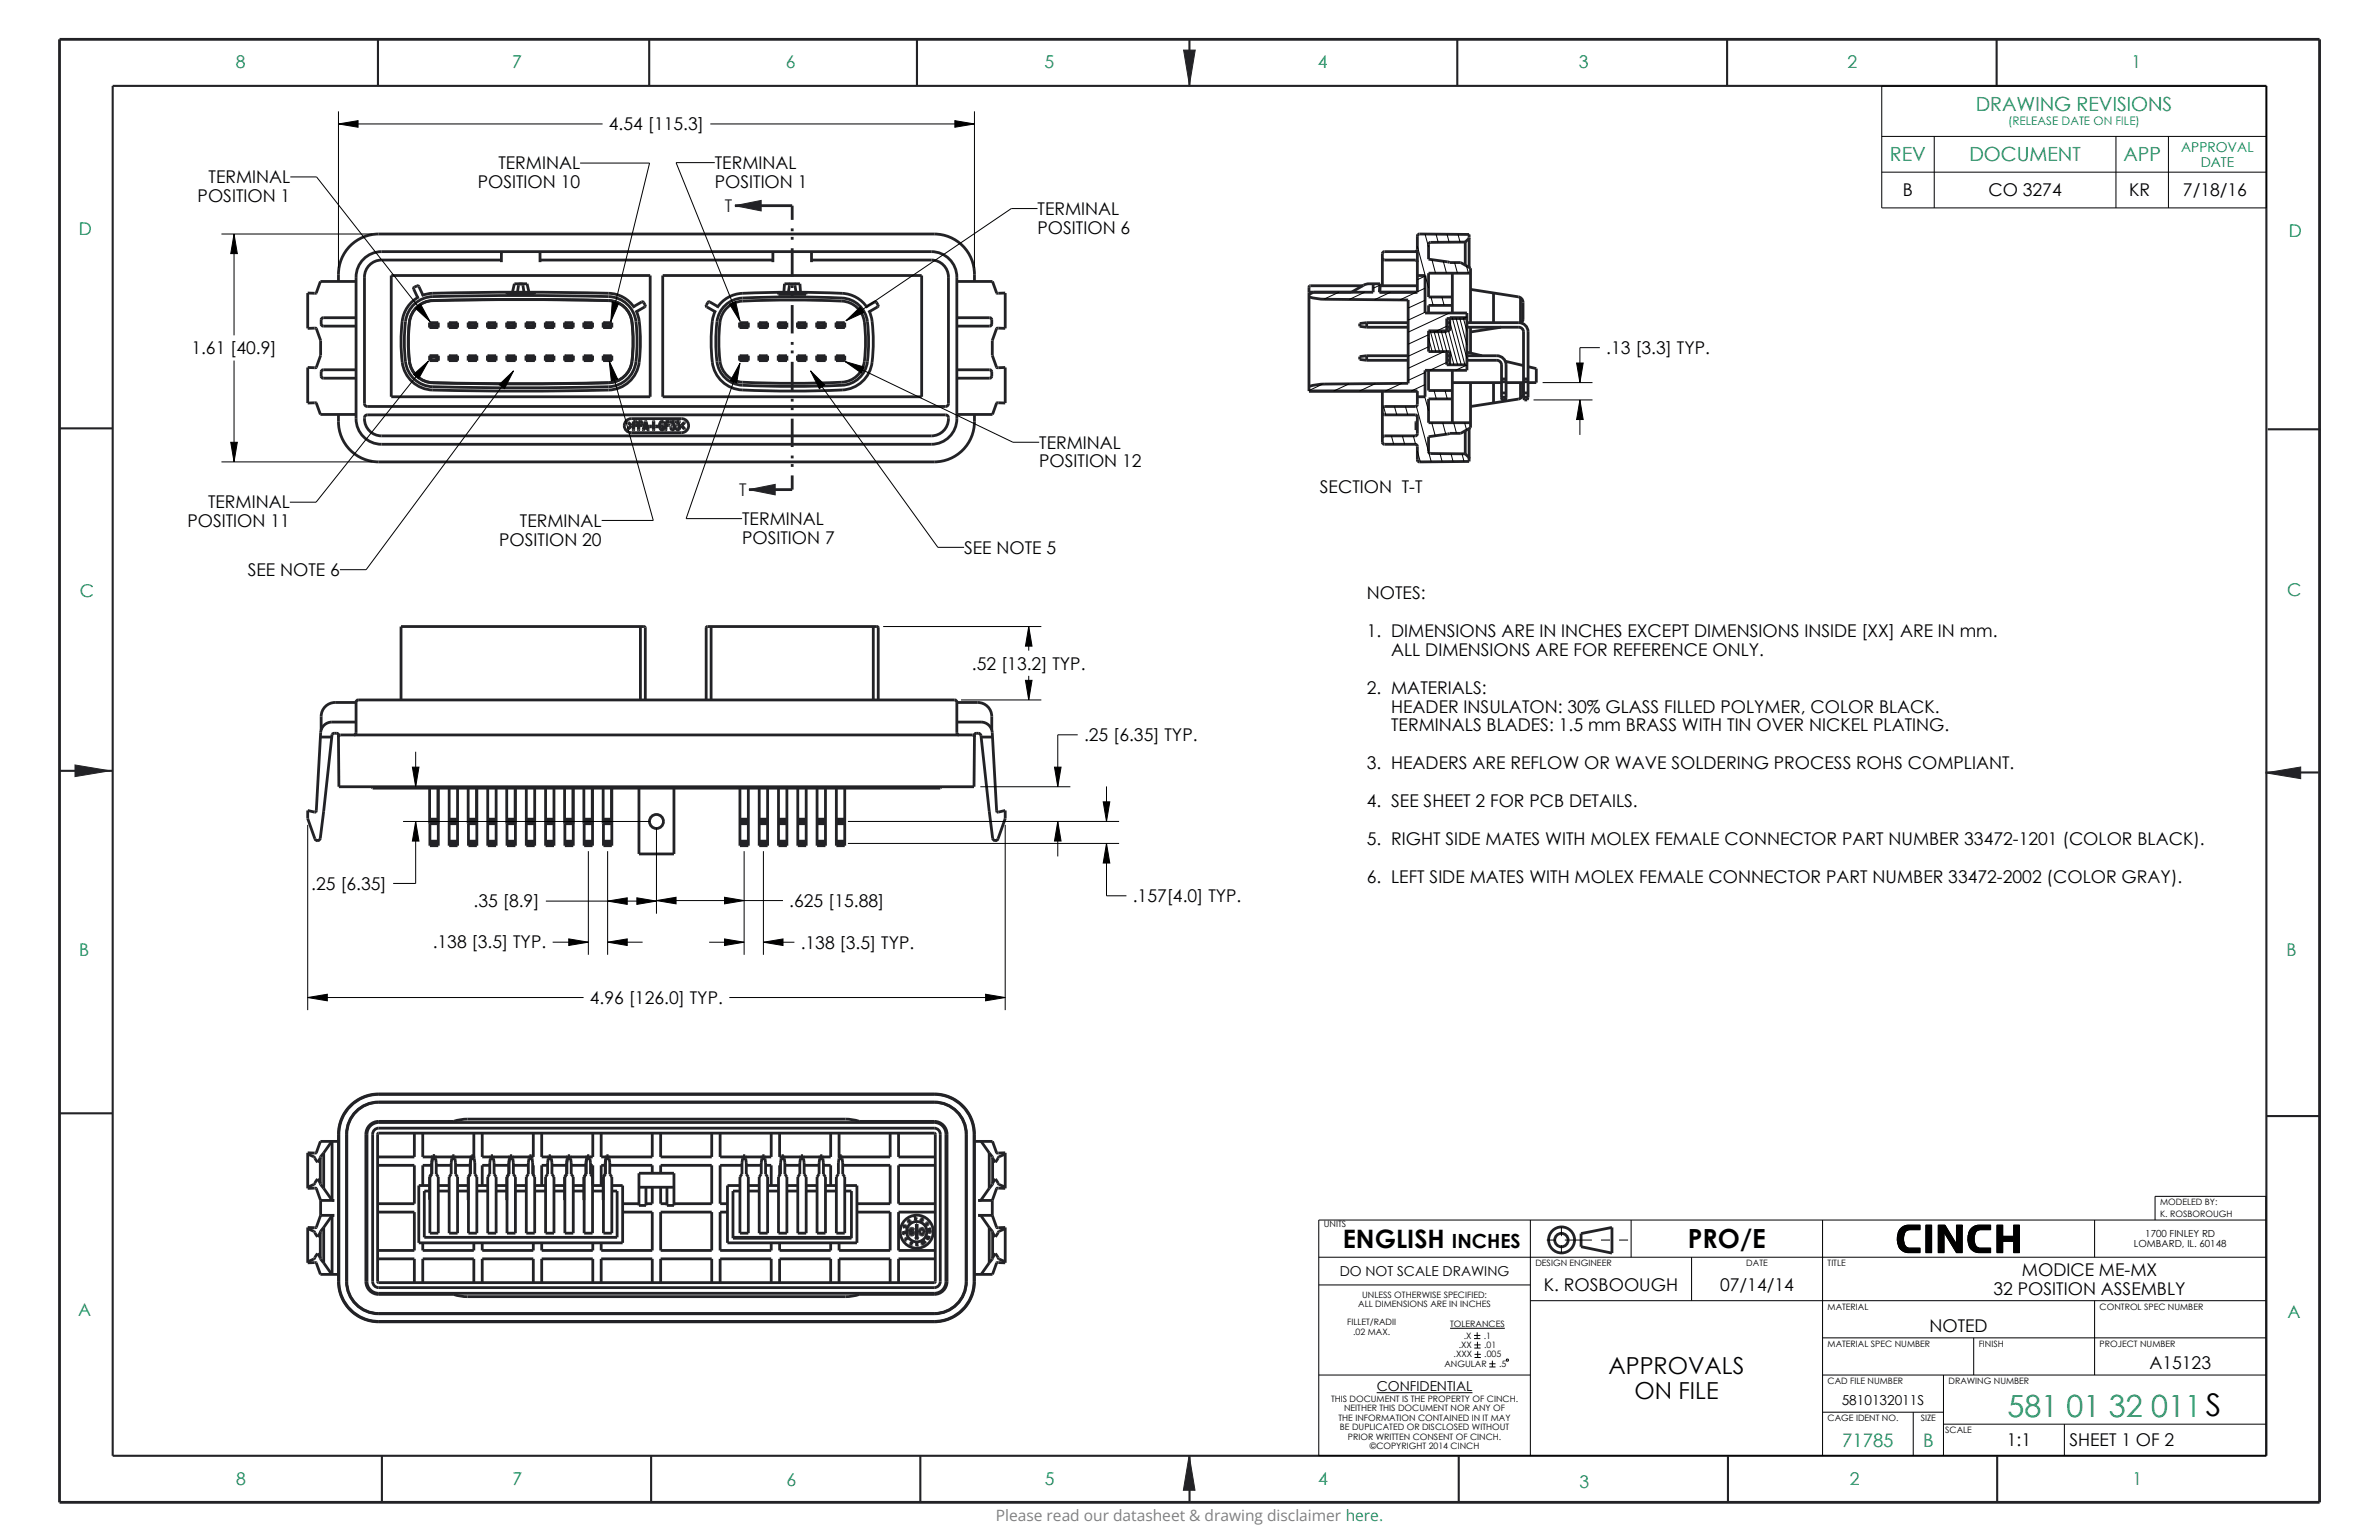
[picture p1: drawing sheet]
<svg xmlns="http://www.w3.org/2000/svg" width="432mm" height="279mm" viewBox="0 0 432 279" stroke-linecap="round" stroke-linejoin="round" font-family="sans-serif">
<defs><g id="words">
<text font-size="5.5" fill="#00995a" x="364.4" y="257">581 01 32 011S</text>
<text font-size="4.8" x="306.3" y="226.4">PRO/E</text>
<text font-size="4.6" x="243.7" y="226.4">ENGLISH</text>
<g font-size="4.3">
<text x="291.9" y="249.3">APPROVALS</text>
<text x="296.6" y="253.9">ON FILE</text>
</g>
<g font-size="3.5" fill="#00995a">
<text x="358.6" y="20.2">DRAWING REVISIONS</text>
<text x="343" y="29.3">REV</text>
<text x="357.5" y="29.3">DOCUMENT</text>
<text x="385.4" y="29.3">APP</text>
</g>
<text font-size="3.5" x="263.5" y="226.4">INCHES</text>
<g font-size="3.4" fill="#00995a">
<text x="334.4" y="262.4">71785</text>
<text x="349" y="262.4">B</text>
</g>
<g font-size="3.2" fill="#00995a">
<text x="42.8" y="12.3">8</text>
<text x="92.9" y="12.3">7</text>
<text x="142.6" y="12.3">6</text>
<text x="189.6" y="12.4">5</text>
<text x="239.2" y="12.4">4</text>
<text x="286.6" y="12.4">3</text>
<text x="335.3" y="12.4">2</text>
<text x="386.9" y="12.3">1</text>
<text x="14.3" y="42.6">D</text>
<text x="415.4" y="43">D</text>
<text x="14.5" y="108.3">C</text>
<text x="415.1" y="108.1">C</text>
<text x="14.4" y="173.4">B</text>
<text x="415" y="173.4">B</text>
<text x="14.2" y="238.8">A</text>
<text x="415.2" y="239.2">A</text>
<text x="42.9" y="269.4">8</text>
<text x="93" y="269.5">7</text>
<text x="142.8" y="269.5">6</text>
<text x="189.6" y="269.5">5</text>
<text x="239.3" y="269.5">4</text>
<text x="286.7" y="269.9">3</text>
<text x="335.8" y="269.4">2</text>
<text x="387.1" y="269.4">1</text>
</g>
<g font-size="3.2">
<text x="110.5" y="23.6">4.54 [115.3]</text>
<text x="37.9" y="33.2">TERMINAL</text>
<text x="86.7" y="34.2">POSITION 10</text>
<text x="90.5" y="30.7">TERMINAL</text>
<text x="129.7" y="30.6">TERMINAL</text>
<text x="129.7" y="34.1">POSITION 1</text>
<text x="345.4" y="35.6">B</text>
<text x="360.9" y="35.6">CO 3274</text>
<text x="386.5" y="35.6">KR</text>
<text x="396.2" y="35.6">7/18/16</text>
<text x="35.9" y="36.7">POSITION 1</text>
<text x="188.3" y="39">TERMINAL</text>
<text x="188.3" y="42.4">POSITION 6</text>
<text x="34.7" y="64.3">1.61 [40.9]</text>
<text x="291.5" y="64.2">.13 [3.3] TYP.</text>
<text x="188.6" y="81.4">TERMINAL</text>
<text x="188.6" y="84.8">POSITION 12</text>
<text x="239.6" y="89.4">SECTION T-T</text>
<text x="34" y="95.7">POSITION 11</text>
<text x="37.8" y="92.3">TERMINAL</text>
<text x="94.4" y="95.6">TERMINAL</text>
<text x="134.7" y="95.2">TERMINAL</text>
<text x="90.6" y="99">POSITION 20</text>
<text x="134.7" y="98.7">POSITION 7</text>
<text x="175" y="100.4">SEE NOTE 5</text>
<text x="45" y="104.5">SEE NOTE 6</text>
<text x="248.1" y="108.7">NOTES:</text>
<text x="248.1" y="115.6">1. DIMENSIONS ARE IN INCHES EXCEPT DIMENSIONS INSIDE [XX] ARE IN mm.</text>
<text x="252.5" y="119">ALL DIMENSIONS ARE FOR REFERENCE ONLY.</text>
<text x="176.4" y="121.5">.52 [13.2] TYP.</text>
<text x="248.1" y="125.9">2. MATERIALS:</text>
<text x="252.5" y="129.3">HEADER INSULATON: 30% GLASS FILLED POLYMER, COLOR BLACK.</text>
<text x="196.8" y="134.5">.25 [6.35] TYP.</text>
<text x="252.5" y="132.7">TERMINALS BLADES: 1.5 mm BRASS WITH TIN OVER NICKEL PLATING.</text>
<text x="248.1" y="139.6">3. HEADERS ARE REFLOW OR WAVE SOLDERING PROCESS ROHS COMPLIANT.</text>
<text x="248.1" y="146.4">4. SEE SHEET 2 FOR PCB DETAILS.</text>
<text x="248.1" y="153.3">5. RIGHT SIDE MATES WITH MOLEX FEMALE CONNECTOR PART NUMBER 33472-1201 (COLOR BLACK).</text>
<text x="56.5" y="161.4">.25 [6.35]</text>
<text x="248.1" y="160.1">6. LEFT SIDE MATES WITH MOLEX FEMALE CONNECTOR PART NUMBER 33472-2002 (COLOR GRAY).</text>
<text x="86" y="164.6">.35 [8.9]</text>
<text x="143.3" y="164.5">.625 [15.88]</text>
<text x="205.6" y="163.7">.157[4.0] TYP.</text>
<text x="78.5" y="172.1">.138 [3.5] TYP.</text>
<text x="145.3" y="172.1">.138 [3.5] TYP.</text>
<text x="107.1" y="182.1">4.96 [126.0] TYP.</text>
<text x="367" y="231.5">MODICE ME-MX</text>
<text x="280.2" y="234.3">K. ROSBOOUGH</text>
<text x="312.2" y="234.3">07/14/14</text>
<text x="361.8" y="234.9">32 POSITION ASSEMBLY</text>
<text x="350.2" y="241.6">NOTED</text>
<text x="390.1" y="248.3">A15123</text>
<text x="364.3" y="262.4">1:1</text>
<text x="375.6" y="262.4">SHEET 1 OF 2</text>
</g>
<g font-size="3.2" fill="#222226">
<text x="131.6" y="38.5">T</text>
<text x="134.1" y="90">T</text>
</g>
<text font-size="2.8" fill="#808080" x="180.7" y="275.9">Please read our datasheet &amp; drawing disclaimer here.</text>
<g font-size="2.5" fill="#00995a">
<text x="395.9" y="27.5">APPROVAL</text>
<text x="399.4" y="30.2">DATE</text>
</g>
<g font-size="2.5">
<text x="243.2" y="231.5">DO NOT SCALE DRAWING</text>
<text x="249.9" y="252.5">CONFIDENTIAL</text>
<text x="334.3" y="254.8">5810132011S</text>
</g>
<text font-size="2.1" fill="#00995a" x="364.5" y="22.7">(RELEASE DATE ON FILE)</text>
<g font-size="1.8">
<text x="387.3" y="226.3">LOMBARD, IL. 60148</text>
<text x="389.4" y="224.4">1700 FINLEY RD</text>
</g>
<g font-size="1.6">
<text x="392.1" y="220.8">K. ROSBOROUGH</text>
<text x="392.1" y="218.7">MODELED BY:</text>
<text x="240.3" y="222.6">UNITS</text>
<text x="278.7" y="229.8">DESIGN ENGINEER</text>
<text x="317" y="229.8">DATE</text>
<text x="331.7" y="229.8">TITLE</text>
<text x="246.5" y="237.1">ALL DIMENSIONS ARE IN INCHES</text>
<text x="247.2" y="235.4">UNLESS OTHERWISE SPECIFIED:</text>
<text x="331.7" y="237.6">MATERIAL</text>
<text x="381.1" y="237.6">CONTROL SPEC NUMBER</text>
<text x="244.5" y="240.4">FILLET/RADII</text>
<text x="245.6" y="242.2">.02 MAX.</text>
<text x="263.2" y="240.8">TOLERANCES</text>
<text x="264.8" y="244.6">.XX</text>
<text x="265.7" y="242.9">.X</text>
<text x="269.3" y="242.9">.1</text>
<text x="269.4" y="244.6">.01</text>
<text x="331.7" y="244.4">MATERIAL SPEC NUMBER</text>
<text x="359.1" y="244.4">FINISH</text>
<text x="381.1" y="244.4">PROJECT NUMBER</text>
<text x="262.2" y="248">ANGULAR</text>
<text x="263.8" y="246.3">.XXX</text>
<text x="269.4" y="246.3">.005</text>
<text x="272.1" y="248">.5</text>
<text x="331.7" y="251.1">CAD FILE NUMBER</text>
<text x="353.7" y="251.1">DRAWING NUMBER</text>
<text x="241.6" y="254.3">THIS DOCUMENT IS THE PROPERTY OF CINCH.</text>
<text x="243" y="257.8">THE INFORMATION CONTAINED IN IT MAY</text>
<text x="244" y="256">NEITHER THIS DOCUMENT NOR ANY OF</text>
<text x="331.7" y="257.9">CAGE IDENT NO.</text>
<text x="348.6" y="257.9">SIZE</text>
<text x="243.2" y="259.5">BE DUPLICATED OR DISCLOSED WITHOUT</text>
<text x="244.6" y="261.2">PRIOR WRITTEN CONSENT OF CINCH.</text>
<text x="248.6" y="262.9">©COPYRIGHT 2014 CINCH</text>
<text x="353.1" y="260">SCALE</text>
</g>
</g></defs>
<path d="M133.4 37.3l4.8-.9v1.9z" fill="#222226"/>
<path d="M133.4 37.3l4.8-.9v1.9z" fill="none" stroke="#222226" stroke-width=".18"/>
<path d="M135.9 88.8l4.8-.9v1.9z" fill="#222226"/>
<path d="M135.9 88.8l4.8-.9v1.9z" fill="none" stroke="#222226" stroke-width=".18"/>
<g fill="none" stroke="#222226" stroke-width=".51">
<path d="M133.4 37.3h10.4v2.6M143.8 41.4v.6M143.8 43v.5M143.8 45v5.2M143.8 51.7v.6M143.8 53.3v.5M143.8 55.3v5.2M143.8 62v.6M143.8 63.6v.5M143.8 65.6v5.2M143.8 72.3v.6M143.8 73.9v.5"/>
<path d="M143.8 76v5.1M143.8 86.3v2.5h-7.9M143.8 82.6v.6M143.8 84.2v.5"/>
</g>
<path d="M13.6 138.8l6.3 1-6.3 1.1z" fill="#222226"/>
<path d="M13.6 138.8l6.3 1-6.3 1.1z" fill="none" stroke="#222226" stroke-width=".18"/>
<path d="M215.8 264l1.1 6.4h-2.1z" fill="#222226"/>
<path d="M215.8 264l1.1 6.4h-2.1z" fill="none" stroke="#222226" stroke-width=".18"/>
<path d="M411.2 140.2l6.4-1v2.1z" fill="#222226"/>
<path d="M411.2 140.2l6.4-1v2.1z" fill="none" stroke="#222226" stroke-width=".18"/>
<path d="M214.8 9.1h2.1l-1 6.3z" fill="#222226"/>
<path d="M214.8 9.1h2.1l-1 6.3z" fill="none" stroke="#222226" stroke-width=".18"/>
<g fill="none" stroke="#222226" stroke-width=".51">
<path d="M10.8 7.1h410.2v265.5h-410.2zM61.4 51.1a7.5 7.5 0 0 1 7.3-8.6h100.9a7.5 7.5 0 0 1 7.3 8.6M64.6 57.6h-5.9l-.2 .1-.2 .3v1l.4 .2h5.9M64.6 51.1h-6.4l-.8 2.1h-1.5v6.4h1.5a7.3 7.3 0 0 1 0 7.1h-1.5v6.4h1.5l.8 2.1h6.4M65.7 47.3a4.6 4.6 0 0 1 3.6-1.6h99.7a4.6 4.6 0 0 1 4.7 4.6v25.7a4.6 4.6 0 0 1-4.7 4.6h-99.7a4.6 4.6 0 0 1-4.7-4.6v-25.7a4.6 4.6 0 0 1 1.1-3zM71 50h47v22h-47zM75 55.4a5.1 5.1 0 0 1 3.6-1.6 550.6 550.6 0 0 1 32.7 .1 5.2 5.2 0 0 1 4.2 5.2 27.9 27.9 0 0 1-.2 7.4 5.1 5.1 0 0 1-4.8 3.7 550.6 550.6 0 0 1-32.8-.1 5.2 5.2 0 0 1-4.2-5.3 27.9 27.9 0 0 1 .3-7.3l.3-.8zM75.7 55.7a4.4 4.4 0 0 1 2.9-1.2 542.6 542.6 0 0 1 32.6 .1 4.6 4.6 0 0 1 3.6 4.6 26.8 26.8 0 0 1-.2 7.2 4.4 4.4 0 0 1-4.2 3.1 542.6 542.6 0 0 1-32.6-.1 4.6 4.6 0 0 1-3.6-4.6 26.8 26.8 0 0 1 .3-7.2l.3-.7zM75.7 55.7a4.4 4.4 0 0 1 2.9-1.1 543.4 543.4 0 0 1 32.6 0 4.5 4.5 0 0 1 3.6 4.6 26.8 26.8 0 0 1-.3 7.1 4.4 4.4 0 0 1-4.1 3.1 543.4 543.4 0 0 1-32.6-.1 4.5 4.5 0 0 1-3.5-4.5 26.8 26.8 0 0 1 .2-7.2l.3-.7zM76 53.9a6.3 6.3 0 0 0-3.1 6 27.1 27.1 0 0 0 .3 6.7 5.7 5.7 0 0 0 5.4 4.2 543 543 0 0 0 32.8-.1 5.8 5.8 0 0 0 4.7-5.8 25.7 25.7 0 0 0-.4-7.8l-.3-.8M76.5 53.6l.8-.2a118.2 118.2 0 0 1 12.5-.4l16.9 .1a20.6 20.6 0 0 1 5.2 .3 5.7 5.7 0 0 1 3.2 2.4M76.8 53.5l-.8-1.5-.3-.1-.5 .2-.1 .3 .7 1.6"/>
<path d="M78 58.5h1.5v.9h-1.5zM78.3 58.7l-.3-.2v.9l.3-.2M78.3 58.7v.5M78.3 59.2h1M78.3 58.7h1M79.3 58.7v.5M79.3 59.2l.2 .2h-1.5M79.5 58.5l-.2 .2M81.5 58.5h1.5v.9h-1.5zM81.8 58.7l-.3-.2v.9l.3-.2M81.8 58.7v.5M81.8 59.2h1"/>
<path d="M81.8 58.7h1M82.8 58.7v.5M82.8 59.2l.2 .2h-1.5M83 58.5l-.2 .2M85 58.5h1.5v.9h-1.5zM85.3 58.7l-.3-.2v.9l.3-.2M85.3 58.7v.5M85.3 59.2h1M85.3 58.7h1M86.3 58.7v.5M86.3 59.2l.2 .2h-1.5M86.5 58.5l-.2 .2"/>
<path d="M88.5 58.5h1.5v.9h-1.5zM88.8 58.7l-.3-.2v.9l.3-.2M88.8 58.7v.5M88.8 59.2h1M88.8 58.7h1M89.8 58.7v.5M89.8 59.2l.2 .2h-1.5M90 58.5l-.2 .2M91 47.2h-21.7a3.1 3.1 0 0 0-3.1 3.1v22.9l.2 .5h.3h104.9h.3l.2-.5v-22.9a3.1 3.1 0 0 0-3.1-3.1h-21.7M91 45.7v1.9M92 58.5h1.5v.9h-1.5zM92 53v.4h5v-.4"/>
<path d="M92.3 58.7l-.3-.2v.9l.3-.2M92.3 58.7v.5M92.3 59.2h1M92.3 58.7h1M93.3 58.7v.5M93.3 59.2l.2 .2h-1.5M93.5 58.5l-.2 .2M93.9 53l.2-1.4 .4-.1 .4 .1 .2 1.4M95.5 58.5h1.5v.9h-1.5zM95.8 58.7l-.3-.2v.9l.3-.2M95.8 58.7v.5M95.8 59.2h1"/>
<path d="M95.8 58.7h1M96 53l-.3-1.5h-2.3l-.4 1.5M96.8 58.7v.5M96.8 59.2l.2 .2h-1.5M97 58.5l-.2 .2M98 45.7v1.9M98 47.2h42.3M99 58.5h1.5v.9h-1.5zM99.3 58.7l-.3-.2v.9l.3-.2M99.3 58.7v.5M99.3 59.2h1M99.3 58.7h1"/>
<path d="M100.3 58.7v.5M100.3 59.2l.2 .2h-1.5M100.5 58.5l-.2 .2M102.5 58.5h1.5v.9h-1.5zM102.8 58.7l-.3-.2v.9l.3-.2M102.8 58.7v.5M102.8 59.2h1M102.8 58.7h1M103.8 58.7v.5M103.8 59.2l.2 .2h-1.5M104 58.5l-.2 .2M106 58.5h1.5v.9h-1.5z"/>
<path d="M106.3 58.7l-.3-.2v.9l.3-.2M106.3 58.7v.5M106.3 59.2h1M106.3 58.7h1M107.3 58.7v.5M107.3 59.2l.2 .2h-1.5M107.5 58.5l-.2 .2M109.5 58.5h1.5v.9h-1.5zM109.8 58.7l-.3-.2v.9l.3-.2M109.8 58.7v.5M109.8 59.2h1M109.8 58.7h1"/>
<path d="M110.8 58.7v.5M110.8 59.2l.2 .2h-1.5M111 58.5l-.2 .2M115 55.6l1.5-.8 .3 .1 .3 .5v.2l-1.6 .9M120.3 50h47v22h-47zM129.9 56.3a9.3 9.3 0 0 0-.8 4.4v3.4a6.2 6.2 0 0 0 3.8 6.3 13.9 13.9 0 0 0 4.6 .5l5.6 .1 7-.1a11.3 11.3 0 0 0 5.3-.9 6.3 6.3 0 0 0 3-5.9 21.2 21.2 0 0 0-.5-7.4l-.2-.4M130.2 55.8a6.1 6.1 0 0 1 5.9-2.6l8.4-.2 7 .2a6.2 6.2 0 0 1 5.9 2.6M130.3 55.6l-1.5-.8-.3 .1-.3 .4 .1 .4 1.5 .8M131.4 55.6a5.6 5.6 0 0 1 4.7-1.6l7-.1 6.9 .1a10.4 10.4 0 0 1 5 .7 5 5 0 0 1 2.5 4.5 27.8 27.8 0 0 1-.2 7.2 4.9 4.9 0 0 1-4.5 3.5l-6.9 .2-8.4-.1a10.4 10.4 0 0 1-4.9-.7 5 5 0 0 1-2.6-4.5 27.8 27.8 0 0 1 .3-7.2l.3-.7zM132 55.8a5.1 5.1 0 0 1 4.2-1.2l6.9-.2 6.9 .1a11.7 11.7 0 0 1 4.3 .5 4.5 4.5 0 0 1 2.7 4.2 26.8 26.8 0 0 1-.3 7.1 4.3 4.3 0 0 1-3.9 3l-6.9 .2h-8.4a11.7 11.7 0 0 1-4.2-.5 4.5 4.5 0 0 1-2.7-4.2 26.8 26.8 0 0 1 .2-7.1l.3-.7zM134.3 58.5h1.5v.9h-1.5zM134.6 58.7l-.3-.2v.9l.3-.2"/>
<path d="M134.6 59.2h1M134.6 58.7h1M134.6 58.7v.5M135.6 59.2l.2 .2h-1.5M135.6 58.7v.5M135.8 58.5l-.2 .2M137.8 58.5h1.5v.9h-1.5zM138.1 58.7l-.3-.2v.9l.3-.2M138.1 59.2h1M138.1 58.7h1M138.1 58.7v.5M139.1 59.2l.2 .2h-1.5"/>
<path d="M139.1 58.7v.5M139.3 58.5l-.2 .2M140.3 45.7v1.9M141.3 58.5h1.5v.9h-1.5zM141.3 53v.4h5v-.4M141.6 58.7l-.3-.2v.9l.3-.2M141.6 59.2h1M141.6 58.7h1M141.6 58.7v.5M142.3 53l.1-1.5h2.8l.1 1.5M142.6 59.2l.2 .2h-1.5M142.6 58.7v.5"/>
<path d="M142.8 58.5l-.2 .2M143.4 51.5l-.3 1.5M144.2 51.5l.3 1.5M144.8 58.5h1.5v.9h-1.5zM145.1 58.7l-.3-.2v.9l.3-.2M145.1 59.2h1M145.1 58.7h1M145.1 58.7v.5M146.1 59.2l.2 .2h-1.5M146.1 58.7v.5M146.3 58.5l-.2 .2M147.3 45.7v1.9"/>
<path d="M148.3 58.5h1.5v.9h-1.5zM148.6 58.7l-.3-.2v.9l.3-.2M148.6 59.2h1M148.6 58.7h1M148.6 58.7v.5M149.6 59.2l.2 .2h-1.5M149.6 58.7v.5M149.8 58.5l-.2 .2M151.8 58.5h1.5v.9h-1.5zM152.1 58.7l-.3-.2v.9l.3-.2M152.1 59.2h1M152.1 58.7h1"/>
<path d="M152.1 58.7v.5M153.1 59.2l.2 .2h-1.5M153.1 58.7v.5M153.3 58.5l-.2 .2M157.3 55.6l1.5-.8 .3 .1 .3 .4-.1 .4-1.5 .8M173.7 57.6h5.9l.4 .2v.2v1l-.4 .2h-5.9M173.7 51.1h6.4l.8 2.1h1.5v6.4h-1.5a7.3 7.3 0 0 0 0 7.1h1.5v6.4h-1.5l-.8 2.1h-6.4M237.6 53.9l1.4 .3 1.5 .1 15.1 .1v15.1l-15.1 .2-1.5 .1-1.4 .3M237.6 53h.8M238.4 53l-.8 .4M247.3 51.8h-9.5l-.2 .2v19h19.7v2.4l-.2 .3h-5.8l-.2 .1-.2 .3M248.1 59.4h7.5"/>
<path d="M248.1 58.5h7.5M248.1 58.5l-1.3 .2v.5l1.3 .2M248.1 58.5v.9M249.2 51.5v1.5h-11.6M250.5 51.8h6.8M250.5 51.5v1.5M250.5 51.5l-2.5 .1-2.7 1.4M250.5 51.5l-.1 1.5h6.9v-7.3h-6.2l-.2 .3v5.8M250.9 46.8l.2 .3 .2 .1h5.6h.2l.2 .4M257.3 50h1.4v6.8h7.6v10.4h-7.6v4.8h-1.4M262.6 59.4h.5M262.6 58.5h.5"/>
<path d="M263.6 55.4h-4.3v1.4M263.6 49.6v7.2M266 43.9l-6.5 .1-.2 .4v2.6a27.1 27.1 0 0 0 5.8 .6l1.8 1.1v9.8M266 43.9l.6-.7 .1-.7h-9.2l-.2 .3v2.5l-.2 .3-.2 .1M266 43.9v4.2M266.3 58.5h9.4a1.67 1.67 0 0 1 1.7 1.7v11.9M266.3 59.4h9.4a.85 .85 0 0 1 .8 .8v11.9M266.3 57.6h-3.2v2.4h-3.8v3.8h3.8v2.4M266.3 57.8h-3.7v2.4h-3.3M266.7 43.2v5.3M266.9 52.5l8.7 1.4a1.02 1.02 0 0 1 .8 1v3l-.3 .7M266.9 49.6h-7.6v4.3h4.3"/>
<path d="M266.9 59.4v4.7M271.1 53.2v5.3M271.1 59.4v.2M272.4 59.4l-5.5 .8M276 54v4.6M61.4 75.2a7.5 7.5 0 0 0 7.3 8.6h100.9a7.5 7.5 0 0 0 7.3-8.6M64.6 67.1h-5.9h-.2l-.2 .4v.9l.4 .2h5.9M66.2 75.5l.5-.2h104.9a.56 .56 0 0 1 .5 .7 3.1 3.1 0 0 1-3.1 3.1h-99.7a3 3 0 0 1-3.1-3.6zM78 64.5h1.5v.9h-1.5zM78.2 64.8v.5M78.2 65.3l-.2 .1M78.2 65.3h1"/>
<path d="M78.2 64.8h1M79.2 64.8l.3-.2v.8l-.3-.1M79.2 64.8v.5M79.5 64.6h-1.5l.2 .2M81.5 64.5h1.5v.9h-1.5zM81.8 64.7l-.3-.2v.9l.3-.2M81.8 64.7v.5M81.8 65.2h1M81.8 64.7h1M82.8 64.7v.5M82.8 65.2l.2 .2h-1.5M83 64.5l-.2 .2"/>
<path d="M85 64.5h1.5v.9h-1.5zM85 64.5l.2 .2M85.2 64.7v.5M85.2 65.2l-.2 .2h1.5M85.2 65.2h1M85.2 64.7h1M86.2 64.7l.3-.2v.9l-.3-.2M86.2 64.7v.5M88.5 64.5h1.5v.9h-1.5zM88.8 64.7l-.3-.2v.9l.3-.2M88.8 64.7v.5M88.8 65.2h1"/>
<path d="M88.8 64.7h1M89.8 64.7v.5M89.8 65.2l.2 .2h-1.5M90 64.5l-.2 .2M92 64.5h1.5v.9h-1.5zM92 64.5l.2 .2M92.2 64.7v.5M92.2 65.2l-.2 .2h1.5M92.2 65.2h1M92.2 64.7h1M93.2 64.7l.3-.2v.9l-.3-.2M93.2 64.7v.5"/>
<path d="M95.5 64.5h1.5v.9h-1.5zM95.8 64.7l-.3-.2v.9l.3-.2M95.8 64.7v.5M95.8 65.2h1M95.8 64.7h1M96.8 64.7v.5M96.8 65.2l.2 .2h-1.5M97 64.5l-.2 .2M99 64.5h1.5v.9h-1.5zM99.3 64.7l-.3-.2v.9l.3-.2M99.3 64.7v.5M99.3 65.2h1"/>
<path d="M99.3 64.7h1M100.3 64.7v.5M100.3 65.2l.2 .2h-1.5M100.5 64.5l-.2 .2M102.5 64.5h1.5v.9h-1.5zM102.5 64.5l.2 .2M102.7 64.7v.5M102.7 65.2l-.2 .2h1.5M102.7 65.2h1M102.7 64.7h1M103.7 64.7l.3-.2v.9l-.3-.2M103.7 64.7v.5"/>
<path d="M106 64.5h1.5v.9h-1.5zM106 64.5l.2 .2M106.2 64.7v.5M106.2 65.2l-.2 .2h1.5M106.2 65.2h1M106.2 64.7h1M107.2 64.7l.3-.2v.9l-.3-.2M107.2 64.7v.5M109.5 64.5h1.5v.9h-1.5zM109.5 64.5l.2 .2M109.7 64.7v.5M109.7 65.2l-.2 .2h1.5"/>
<path d="M109.7 65.2h1M109.7 64.7h1M110.7 64.7l.3-.2v.9l-.3-.2M110.7 64.7v.5M113.6 76.5l.6-.5h.4h9.1a1.27 1.27 0 0 1 1.3 1.2 1.27 1.27 0 0 1-1.3 1.3h-9.1a1.27 1.27 0 0 1-1.2-.7 1.27 1.27 0 0 1 .2-1.3zM114 77.8h.1M114 76.6l.6 .6-.6 .7v-.1l.5-.6zM114.9 76.5h.6l.2 .3-.2 .4h-.5v.8zM115 76.6h.5v.5h-.5zM115.9 76.5h.5l.2 .3-.1 .4h-.5l-.1 .8zM116 76.6h.4v.5h-.4zM117.2 76.5h.1l.3 1.5-.1-.3h-.6l-.2 .3z"/>
<path d="M117.2 76.7l.3 .9h-.6zM117.8 77.3l.5 .1h-.4zM118.6 76.5v1.5zM119 77.3l.5 .1h-.5zM119.9 76.6l.3-.1 .3 .2-.4-.1-.2 .2-.1 .5 .1 .4 .3 .2 .1-.1 .1-.4h-.2v-.2h.3v.2a.41 .41 0 0 1-.4 .6 .41 .41 0 0 1-.4-.5v-.6zM120.4 76.8h.1M120.8 76.5h.7l-.6 .1v.5l.5 .1h-.5l-.1 .8zM121.7 77.6h.1M121.8 76.5h.6l-.3 .4a.51 .51 0 0 1 .4 .6 .51 .51 0 0 1-.6 .4l-.1-.3 .3 .3 .3-.5-.1-.3-.4-.1 .3-.4h-.4zM122.7 77.6h.1M122.8 76.5h.5l-.2 .4a.51 .51 0 0 1 .4 .6 .51 .51 0 0 1-.7 .4l-.1-.3 .4 .3 .2-.5-.1-.3-.3-.1 .2-.4h-.3zM124.2 76.6l.1 .1-.5 .5 .5 .6-.1 .1-.6-.7z"/>
<path d="M124.2 77.9h.1M134.3 64.5h1.5v.9h-1.5zM134.6 64.7l-.3-.2v.9l.3-.2M134.6 65.2h1M134.6 64.7h1M134.6 64.7v.5M135.6 65.2l.2 .2h-1.5M135.6 64.7v.5M135.8 64.5l-.2 .2M137.8 64.5h1.5v.9h-1.5zM138.1 64.7l-.3-.2v.9l.3-.2M138.1 65.2h1"/>
<path d="M138.1 64.7h1M138.1 64.7v.5M139.1 65.2l.2 .2h-1.5M139.1 64.7v.5M139.3 64.5l-.2 .2M141.3 64.5h1.5v.9h-1.5zM141.6 64.7l-.3-.2v.9l.3-.2M141.6 65.2h1M141.6 64.7h1M141.6 64.7v.5M142.6 65.2l.2 .2h-1.5M142.6 64.7v.5"/>
<path d="M142.8 64.5l-.2 .2M144.8 64.5h1.5v.9h-1.5zM145.1 64.7l-.3-.2v.9l.3-.2M145.1 65.2h1M145.1 64.7h1M145.1 64.7v.5M146.1 65.2l.2 .2h-1.5M146.1 64.7v.5M146.3 64.5l-.2 .2M148.3 64.5h1.5v.9h-1.5zM148.6 64.7l-.3-.2v.9l.3-.2M148.6 65.2h1"/>
<path d="M148.6 64.7h1M148.6 64.7v.5M149.6 65.2l.2 .2h-1.5M149.6 64.7v.5M149.8 64.5l-.2 .2M151.8 64.5h1.5v.9h-1.5zM152.1 64.7l-.3-.2v.9l.3-.2M152.1 65.2h1M152.1 64.7h1M152.1 64.7v.5M153.1 65.2l.2 .2h-1.5M153.1 64.7v.5"/>
<path d="M153.3 64.5l-.2 .2M173.7 67.1h5.9l.4 .2v.2v.9l-.4 .2h-5.9M248.1 65.4h7.5M248.1 64.5h7.5M248.1 64.5l-1.3 .2v.5l1.3 .2M248.1 64.5v.9M250.9 71l.1 9.4 .3 .2 5.8 .1 .2 .3v2.4l.2 .4 9.2-.1v-6M250.9 74.9l.2 .3 .2 .1h5.6h.2l.2 .4v3l-.2 .3-5.8 .1h-.2l-.2 .4M257 77.2h.3M257 76.6h.3M257 77.9h.3M257.3 76.5h-.3v1.5h.3"/>
<path d="M259.3 67.2v3.7h4.3M262.6 65.4h.5M262.6 64.5h.5M262.6 63.8v2.4h3.7M263.6 72.4h-4.3v4.3h7.6M263.6 69.4h8.9M263.6 67.2v9.5M266 78.2v4.1M266.3 64.5h5.4a1.67 1.67 0 0 1 1.7 1.7v5.9M266.3 65.4h5.4a.85 .85 0 0 1 .8 .8v5.9M266.3 63.9l2.7 .6M266.9 69.4v8.2l-1.8 1a27.1 27.1 0 0 0-5.8 .6v2.7l.2 .3 6.5 .1"/>
<path d="M271.1 69.4v3.7M272.5 72.1h.9l-.2 .5h-.5zM272.5 71.3h.9M272.5 69.3h.9M272.5 68.8h.9M272.5 72.1l.2 .5h.5l.2-.5M272.5 72.1h.1M273.2 65.5l3.3 .8M273.3 72.1h.1M273.4 69.4h3.1M276 69.4v2.8M276.4 69.4v2a1.02 1.02 0 0 1-.8 1l-8.7 1.4"/>
<path d="M276.5 72.1l.2 .5h.5l.2-.5M276.5 72.1h.9M276.5 71.3h.9M276.5 69.3h.9M276.5 68.7h.9M277.4 66.5l1.4 .4v2.5h-1.4M266 82.3l.7 .9M116.2 113.7v13.3M129.1 113.7v13.3M158.5 113.7v13.3M58.2 133.7h2M61.4 133.7l.1-.2 .3-.2h114.7l.3 .2 .1 .2"/>
<path d="M64.2 133.3h.2l.2-.3v-5.6l.1-.2 .3-.2h108.3h.2l.2 .4v5.6l.2 .3h.2M64.6 131h-4.4a2.03 2.03 0 0 0-2 1.9l-.8 14.2-.1 .2h-.2l-1.2-.3v1.5l1.3 3.7a.51 .51 0 0 0 .5 .3 .51 .51 0 0 0 .4-.4l2.2-18.9 .2-.1h.8l.1 .2 .1 9.4h115.3l.1-9.5a.72 .72 0 0 1 1.2 .3l2.1 18.6a.51 .51 0 0 0 .4 .4 .51 .51 0 0 0 .6-.3l1.2-3.7v-1.5l-1.2 .3-.3-.2-.8-14.2a2.03 2.03 0 0 0-2-1.9h-4.4M64.6 127.4h-3.8a2.54 2.54 0 0 0-2.5 2.6v2.4M72.8 127v-13.3h44.1l.2 .2v13.1M128.2 127v-13.1l.2-.2h30.9l.1 13.3M173.7 127.4h3.8a2.54 2.54 0 0 1 2.5 2.6v2.4M178.1 133.7h2M67.5 142.7l.1 .3h103.1l.1-.3M78 143v6.4h1.5v-6.4M78 148.6h1.5M78 152.6h1.5M78.3 148.6v.8"/>
<path d="M78.4 152.6v.8M78.5 148.8l-.1-.2v.8l.1-.1M78.5 148.8v.5M78.5 149.3h.4M78.5 148.8h.4M78.6 152.8l-.1-.2v.8l.1-.1M78.6 152.8v.5M78.6 153.3h.4M78.6 152.8h.4M78.9 148.8v.5M78.9 148.8l.1-.2v.8l-.1-.1M79 152.8l.1-.2v.8l-.1-.1"/>
<path d="M79 152.8v.5M79.1 148.6v.8M79.2 152.6v.8M79.5 143v10.4h-1.5v-4M81.5 143v10.4h1.5v-10.4M81.5 152.6h1.5M81.5 149.4h1.5M81.5 148.6h1.5M81.9 148.6v.8M81.9 152.6v.8M82.1 152.8l-.1-.2v.8l.1-.1M82.1 148.8l-.1-.2v.8l.1-.1"/>
<path d="M82.1 148.8v.5M82.1 152.8v.5M82.1 153.3h.4M82.1 152.8h.4M82.1 149.3h.4M82.1 148.8h.4M82.5 152.8l.1-.2v.8l-.1-.1M82.5 148.8v.5M82.5 152.8v.5M82.5 148.8l.1-.2v.8l-.1-.1M82.7 148.6v.8M82.7 152.6v.8"/>
<path d="M85 143v6.4h1.5v-6.4M85 148.6h1.5M85 152.6h1.5M85.3 148.6v.8M85.4 152.6v.8M85.5 148.8l-.1-.2v.8l.1-.1M85.5 148.8v.5M85.5 149.3h.4M85.5 148.8h.4M85.6 152.8l-.1-.2v.8l.1-.1M85.6 152.8v.5M85.6 153.3h.4"/>
<path d="M85.6 152.8h.4M85.9 148.8l.1-.2v.8l-.1-.1M85.9 148.8v.5M86 152.8v.5M86 152.8l.1-.2v.8l-.1-.1M86.1 148.6v.8M86.2 152.6v.8M86.5 143v10.4h-1.5v-4M88.5 143v10.4h1.5v-10.4M88.5 152.6h1.5M88.5 149.4h1.5M88.5 148.6h1.5"/>
<path d="M88.9 148.6v.8M88.9 152.6v.8M89.1 152.8l-.1-.2v.8l.1-.1M89.1 148.8l-.1-.2v.8l.1-.1M89.1 148.8v.5M89.1 152.8v.5M89.1 153.3h.4M89.1 152.8h.4M89.1 149.3h.4M89.1 148.8h.4M89.5 152.8l.1-.2v.8l-.1-.1M89.5 148.8l.1-.2v.8l-.1-.1"/>
<path d="M89.5 148.8v.5M89.5 152.8v.5M89.7 148.6v.8M89.7 152.6v.8M92 143v6.4h1.5v-6.4M92 148.6h1.5M92 152.6h1.5M92.3 148.6v.8M92.4 152.6v.8M92.5 148.8l-.1-.2v.8l.1-.1M92.5 148.8v.5M92.5 149.3h.4"/>
<path d="M92.5 148.8h.4M92.6 152.8l-.1-.2v.8l.1-.1M92.6 152.8v.5M92.6 153.3h.4M92.6 152.8h.4M92.9 148.8v.5M92.9 148.8l.1-.2v.8l-.1-.1M93 152.8l.1-.2v.8l-.1-.1M93 152.8v.5M93.1 148.6v.8M93.2 152.6v.8M93.5 143v10.4h-1.5v-4"/>
<path d="M95.5 143v10.4h1.5v-10.4M95.5 152.6h1.5M95.5 149.4h1.5M95.5 148.6h1.5M95.9 148.6v.8M95.9 152.6v.8M96.1 152.8l-.1-.2v.8l.1-.1M96.1 148.8l-.1-.2v.8l.1-.1M96.1 148.8v.5M96.1 152.8v.5M96.1 153.3h.4M96.1 152.8h.4"/>
<path d="M96.1 149.3h.4M96.1 148.8h.4M96.5 152.8l.1-.2v.8l-.1-.1M96.5 148.8l.1-.2v.8l-.1-.1M96.5 148.8v.5M96.5 152.8v.5M96.7 148.6v.8M96.7 152.6v.8M99 143v10.4h1.5v-10.4M99 152.6h1.5M99 149.4h1.5M99 148.6h1.5"/>
<path d="M99.4 148.6v.8M99.4 152.6v.8M99.6 152.8l-.1-.2v.8l.1-.1M99.6 148.8l-.1-.2v.8l.1-.1M99.6 148.8v.5M99.6 152.8v.5M99.6 153.3h.4M99.6 152.8h.4M99.6 149.3h.4M99.6 148.8h.4M100 152.8l.1-.2v.8l-.1-.1M100 148.8l.1-.2v.8l-.1-.1"/>
<path d="M100 148.8v.5M100 152.8v.5M100.2 148.6v.8M100.2 152.6v.8M102.5 143v6.4h1.5v-6.4M102.5 148.6h1.5M102.5 152.6h1.5M102.8 148.6v.8M102.9 152.6v.8M103 148.8l-.1-.2v.8l.1-.1M103 148.8v.5M103 149.3h.4"/>
<path d="M103 148.8h.4M103.1 152.8l-.1-.2v.8l.1-.1M103.1 153.3h.4M103.1 152.8h.4M103.1 152.8v.5M103.4 148.8l.1-.2v.8l-.1-.1M103.4 148.8v.5M103.5 152.8l.1-.2v.8l-.1-.1M103.5 152.8v.5M103.6 148.6v.8M103.7 152.6v.8M104 143v10.4h-1.5v-4"/>
<path d="M106 143v6.4h1.5v-6.4M106 148.6h1.5M106 152.6h1.5M106.3 148.6v.8M106.4 152.6v.8M106.5 148.8l-.1-.2v.8l.1-.1M106.5 149.3h.4M106.5 148.8h.4M106.5 148.8v.5M106.6 153.3h.4M106.6 152.8h.4M106.6 152.8l-.1-.2v.8l.1-.1"/>
<path d="M106.6 152.8v.5M106.9 148.8l.1-.2v.8l-.1-.1M106.9 148.8v.5M107 152.8l.1-.2v.8l-.1-.1M107 152.8v.5M107.1 148.6v.8M107.2 152.6v.8M107.5 143v10.4h-1.5v-4M109.5 143v6.4h1.5v-6.4M109.5 148.6h1.5M109.5 152.6h1.5M109.8 148.6v.8"/>
<path d="M109.9 152.6v.8M110 149.3h.4M110 148.8h.4M110 148.8l-.1-.2v.8l.1-.1M110 148.8v.5M110.1 153.3h.4M110.1 152.8h.4M110.1 152.8l-.1-.2v.8l.1-.1M110.1 152.8v.5M110.4 148.8l.1-.2v.8l-.1-.1M110.4 148.8v.5M110.5 152.8l.1-.2v.8l-.1-.1"/>
<path d="M110.5 152.8v.5M110.6 148.6v.8M110.7 152.6v.8M111 143v10.4h-1.5v-4M116 143v11.9h6.3v-11.9M134.3 143v10.4h1.5v-10.4M134.3 152.6h1.5M134.3 149.4h1.5M134.3 148.6h1.5M134.7 148.6v.8M134.7 152.6v.8M134.9 153.3h.4"/>
<path d="M134.9 152.8h.4M134.9 149.3h.4M134.9 148.8h.4M134.9 152.8l-.1-.2v.8l.1-.1M134.9 148.8l-.1-.2v.8l.1-.1M134.9 148.8v.5M134.9 152.8v.5M135.3 152.8l.1-.2v.8l-.1-.1M135.3 148.8l.1-.2v.8l-.1-.1M135.3 148.8v.5M135.3 152.8v.5M135.5 148.6v.8"/>
<path d="M135.5 152.6v.8M137.8 143v10.4h1.5v-10.4M137.8 152.6h1.5M137.8 149.4h1.5M137.8 148.6h1.5M138.2 148.6v.8M138.2 152.6v.8M138.4 153.3h.4M138.4 152.8h.4M138.4 149.3h.4M138.4 148.8h.4M138.4 152.8l-.1-.2v.8l.1-.1"/>
<path d="M138.4 148.8l-.1-.2v.8l.1-.1M138.4 148.8v.5M138.4 152.8v.5M138.8 152.8l.1-.2v.8l-.1-.1M138.8 148.8l.1-.2v.8l-.1-.1M138.8 148.8v.5M138.8 152.8v.5M139 148.6v.8M139 152.6v.8M141.3 143v10.4h1.5v-10.4M141.3 152.6h1.5M141.3 149.4h1.5"/>
<path d="M141.3 148.6h1.5M141.7 148.6v.8M141.7 152.6v.8M141.9 153.3h.4M141.9 152.8h.4M141.9 149.3h.4M141.9 148.8h.4M141.9 152.8l-.1-.2v.8l.1-.1M141.9 148.8l-.1-.2v.8l.1-.1M141.9 148.8v.5M141.9 152.8v.5M142.3 152.8l.1-.2v.8l-.1-.1"/>
<path d="M142.3 148.8l.1-.2v.8l-.1-.1M142.3 148.8v.5M142.3 152.8v.5M142.5 148.6v.8M142.5 152.6v.8M144.8 143v10.4h1.5v-10.4M144.8 152.6h1.5M144.8 149.4h1.5M144.8 148.6h1.5M145.2 148.6v.8M145.2 152.6v.8M145.4 153.3h.4"/>
<path d="M145.4 152.8h.4M145.4 149.3h.4M145.4 148.8h.4M145.4 152.8l-.1-.2v.8l.1-.1M145.4 148.8l-.1-.2v.8l.1-.1M145.4 148.8v.5M145.4 152.8v.5M145.8 152.8l.1-.2v.8l-.1-.1M145.8 148.8l.1-.2v.8l-.1-.1M145.8 148.8v.5M145.8 152.8v.5M146 148.6v.8"/>
<path d="M146 152.6v.8M148.3 143v10.4h1.5v-10.4M148.3 152.6h1.5M148.3 149.4h1.5M148.3 148.6h1.5M148.7 148.6v.8M148.7 152.6v.8M148.9 153.3h.4M148.9 152.8h.4M148.9 149.3h.4M148.9 148.8h.4M148.9 152.8l-.1-.2v.8l.1-.1"/>
<path d="M148.9 148.8l-.1-.2v.8l.1-.1M148.9 148.8v.5M148.9 152.8v.5M149.3 152.8l.1-.2v.8l-.1-.1M149.3 148.8l.1-.2v.8l-.1-.1M149.3 148.8v.5M149.3 152.8v.5M149.5 148.6v.8M149.5 152.6v.8M151.8 143v10.4h1.5v-10.4M151.8 152.6h1.5M151.8 149.4h1.5"/>
<path d="M151.8 148.6h1.5M152.2 148.6v.8M152.2 152.6v.8M152.4 148.8l-.1-.2v.8l.1-.1M152.4 152.8l-.1-.2v.8l.1-.1M152.4 153.3h.4M152.4 152.8h.4M152.4 149.3h.4M152.4 148.8h.4M152.4 148.8v.5M152.4 152.8v.5M152.8 152.8l.1-.2v.8l-.1-.1"/>
<path d="M152.8 148.8l.1-.2v.8l-.1-.1M152.8 148.8v.5M152.8 152.8v.5M153 148.6v.8M153 152.6v.8M55.9 209.4l1.1 .5 .6 1 .5-.9M58.1 214.7l.7 .9M58.1 214.7l-.5-.8-.6 1-1.1 .5M58.1 210v4.7M58.2 217.8v2.7M58.8 209.2l-.7 .8M58.8 209.2v6.4"/>
<path d="M58.8 215.6l1.5 2.2M60.2 207.1l-1.4 2.1M60.3 217.8h.4h-2.5M60.3 207.1v10.7M61.4 207.1h-3.2l-.8 2.1h-1.5v6.4h1.5l.8 2.2M63.6 200.6a7.3 7.3 0 0 1 5.1-2.1h100.9a7.3 7.3 0 0 1 7.3 7.3v26.7a7.3 7.3 0 0 1-7.3 7.3h-100.9a7.3 7.3 0 0 1-7.3-7.3v-26.7a7.3 7.3 0 0 1 2.2-5.2zM64 200.3a7.2 7.2 0 0 1 4.7-1.7h100.9a7.2 7.2 0 0 1 7.2 7.2v26.7a7.2 7.2 0 0 1-7.2 7.2h-100.9a7.2 7.2 0 0 1-7.2-7.2v-26.7a7.2 7.2 0 0 1 2.5-5.5zM64.6 201.6a5.8 5.8 0 0 1 4.1-1.7h100.9a5.8 5.8 0 0 1 5.8 5.9v26.7a5.8 5.8 0 0 1-5.8 5.9h-100.9a5.8 5.8 0 0 1-5.8-5.9v-26.7a5.8 5.8 0 0 1 1.7-4.2zM64.6 201.7a5.8 5.8 0 0 1 4.1-1.7h100.9a5.8 5.8 0 0 1 5.8 5.8v26.7a5.8 5.8 0 0 1-5.8 5.8h-100.9a5.8 5.8 0 0 1-5.8-5.8v-26.7a5.8 5.8 0 0 1 1.7-4.1zM67.2 204.3l1-.6h.5h100.9a2.12 2.12 0 0 1 2.1 2.1v26.7a2.12 2.12 0 0 1-2.1 2.1h-100.9a2.12 2.12 0 0 1-2.1-2.1v-26.7l.1-.6zM68.1 204.9l.6-.2h100.9a1.09 1.09 0 0 1 1.1 1.1v26.7a1.09 1.09 0 0 1-1.1 1.1h-100.9a1.09 1.09 0 0 1-1.1-1.1v-26.7l.1-.4zM68.5 211.4h6.7v7h-6.7"/>
<path d="M68.5 219.9h6.7v7h-6.7M68.6 205.6h101l.2 .2v26.7l-.2 .2h-100.9l-.2-.2zM75.2 205.6v4.3h-6.7M76.7 205.6v4.3h1.8M78 215.1h-2v10.4h37v-10.4h-2M78 216.1h-1v8.4h35v-8.4h-1M78.3 211.4h-1.6v3.7M78.4 210.2l-.1 2.7-.3 .6v4.2M78.4 210.2l.1-.6h.4l.2 .6M78.4 210.2h.1M78.5 210.2l-.1 2.8-.4 .5v10.2h1.5v-10.2l-.3-.5-.1-2.8M78.5 210.2h.6"/>
<path d="M79 209.7h-.4l-.1 .5M79 209.9h3.1M79.2 211.4h2.7M79.5 216.1h2M79.5 215.1h2M82 210.2l-.1 2.8-.4 .5v10.2h1.5v-10.2l-.3-.5-.1-2.8M82 210.2h.6M82.1 209.7h.1M82.1 209.7l-.1 .5M82.1 209.7h.4l.1 .5M82.3 203.5h-13.6a2.32 2.32 0 0 0-2.3 2.3v26.7a2.32 2.32 0 0 0 2.3 2.3h13.6M82.3 203.5l1-.3 1.6-.2h68.5l1.6 .2 1 .3"/>
<path d="M82.3 203.5l.1 .2M82.5 209.9h3M82.7 211.4h2.6M83 216.1h2M83 215.1h2M85.4 210.2l-.1 2.8-.3 .5v4.2M85.4 210.2l.1-.5h.5l.1 .5M85.4 210.2h.7M85.6 209.7l-.2 1.3v2l-.4 .5v10.2h1.5v-10.2l-.3-.5-.1-2.8M85.9 209.7h.1M86 205.6v4.2M86.5 216.1h2"/>
<path d="M86.5 215.1h2M87.5 205.6v4.3h1.6M88.9 211.4h-1.4v3.7M89 210.2l-.1 2.8-.4 .5v10.2h1.5v-10.2l-.3-.5-.1-2.8M89 210.2h.6M89.1 209.7h.1M89.1 209.7l-.1 .5M89.1 209.7h.4l.1 .5M89.5 209.9h3M89.7 211.4h2.6M90 216.1h2M90 215.1h2"/>
<path d="M92.4 210.2l-.1 2.8-.3 .5v4.2M92.4 210.2l.1-.5h.5l.1 .5M92.4 210.2h.7M92.6 209.7l-.2 1.3v2l-.4 .5v10.2h1.5v-10.2l-.3-.5-.1-2.8M92.9 209.7h.1M93 209.9h3.1M93.2 211.4h2.7M93.5 216.1h2M93.5 215.1h2M96 210.2l-.1 2.8-.4 .5v10.2h1.5v-10.2l-.3-.5-.1-2.8M96 210.2h.6M96.1 209.7h.1"/>
<path d="M96.1 209.7l-.1 .5M96.1 209.7h.4l.1 .5M96.7 211.4h.1v1.8M96.8 205.6v4.3h-.3M97 216.1h2M97 215.1h2M98.3 205.6v4.3h1.3M99.4 211.4h-1.1v3.7M99.5 210.2l-.1 2.8-.4 .5v10.2h1.5v-10.2l-.3-.5-.1-2.8M99.5 210.2h.6M99.6 209.7h.1M99.6 209.7l-.1 .5"/>
<path d="M99.6 209.7h.4l.1 .5M100 209.9h3M100.2 211.4h2.6M100.5 216.1h2M100.5 215.1h2M102.9 210.2l-.1 2.8-.3 .5v4.2M102.9 210.2l.1-.5h.5l.1 .5M102.9 210.2h.7M103.1 209.7l-.2 1.3v2l-.4 .5v10.2h1.5v-10.2l-.3-.5-.1-2.8M103.4 209.7h.1M103.5 209.9h3M103.7 211.4h2.6"/>
<path d="M104 216.1h2M104 215.1h2M106.4 210.2l-.1 2.8-.3 .5v4.2M106.4 210.2l.1-.5h.5l.1 .5M106.4 210.2h.7M106.6 209.7l-.2 1.3v2l-.4 .5v10.2h1.5v-10.2l-.3-.5-.1-2.8M106.9 209.7h.1M107.2 211.4h.4v3.7M107.5 216.1h2M107.5 215.1h2M107.6 205.6v4.3h-.6M109.1 205.6v4.3h.9"/>
<path d="M109.8 211.4h-.7v3.7M109.9 210.2l-.1 2.8-.3 .5v4.2M109.9 210.2l.1-.5h.5l.1 .5M109.9 210.2h.7M110.1 209.7l-.2 1.3v2l-.4 .5v10.2h1.5v-10.2l-.3-.5-.1-2.8M110.4 209.7h.1M110.7 211.4h7.7v1.5M113 219.9h5.4v7h-9.3v-1.4M113 218.4h3M116 215.4h6.3M117.2 215.4v3.3h-1.2v-5.8h6.3v5.8h-1.2v-3.3M118.4 205.6v4.3h-7.9"/>
<path d="M118.4 215.4v3h-1.2M119.9 219.9h9.3v7h-9.3zM119.9 205.6v4.3h9.3v-4.3M119.9 212.9v-1.5h9.3v7h-6.9M119.9 215.4v3h1.2M130.7 205.6v4.3h4.1M132 219.9h-1.3v7h9.3v-1.4M134.3 215.1h-2.3v10.4h23.5v-10.4h-2.2M134.3 216.1h-1.3v8.6h21.5v-8.6h-1.2M134.7 211.4h-4v7h1.3M134.8 210.2l-.1 2.8-.4 .5v10.2h1.5v-10.2l-.3-.5-.1-2.8M134.8 210.2h.6"/>
<path d="M134.9 209.7h.4l.1 .5M134.9 209.7h.1M134.9 209.7l-.1 .5M135.3 209.9h3M135.5 211.4h2.7M135.8 216.1h2M135.8 215.1h2M138.3 210.2l-.1 2.8-.4 .5v10.2h1.5v-10.2l-.3-.5-.1-2.8M138.3 210.2h.6M138.4 209.7h.4l.1 .5M138.4 209.7h.1M138.4 209.7l-.1 .5"/>
<path d="M139 211.4h1v3.7M139.3 216.1h2M139.3 215.1h2M140 205.6v4.3h-1.2M141.5 205.6v4.3h.3M141.7 211.4h-.2v1.9M141.8 210.2l-.1 2.8-.4 .5v10.2h1.5v-10.2l-.3-.5-.1-2.8M141.8 210.2h.6M141.8 210.2l.1-.5h.4l.1 .5M142.3 209.9h3M142.5 211.4h2.7M142.8 216.1h2"/>
<path d="M142.8 215.1h2M145.3 210.2l-.1 2.8-.4 .5v10.2h1.5v-10.2l-.3-.5-.1-2.8M145.3 210.2h.6M145.3 210.2l.1-.5h.4l.1 .5M145.8 209.9h3M146 211.4h2.7M146.3 216.1h2M146.3 215.1h2M148.8 210.2l-.1 2.8-.4 .5v10.2h1.5v-10.2l-.3-.5-.1-2.8M148.8 210.2h.6M148.9 209.7h.4l.1 .5M148.9 209.7h.1"/>
<path d="M148.9 209.7l-.1 .5M149.5 211.4h1.3v3.7M149.8 216.1h2M149.8 215.1h2M150.8 205.6v4.3h-1.5M152.3 210.2l-.1 2.8-.4 .5v10.2h1.5v-10.2l-.3-.5-.1-2.8M152.3 210.2h.6M152.3 205.6v4.3M152.4 209.7h.4l.1 .5M152.4 209.7h.1M152.4 209.7l-.1 .5M153 211.4h8.6v7h-6.1"/>
<path d="M155.5 219.9h6.1v7h-9.3v-1.4M156 203.5v.2M156 203.5h13.6a2.32 2.32 0 0 1 2.3 2.3v26.7a2.32 2.32 0 0 1-2.3 2.3h-13.6M161.6 205.6v4.3h-8.8M163.1 205.6v4.3h6.7M169.8 219.9h-6.7v7h6.7M169.8 211.4h-6.7v7h6.7M176.9 207.1h3.2l.8 2.1h1.5v6.4h-1.5l-.8 2.2M178.1 207.1l1.4 2.1M179.5 215.6l-1.4 2.1-.5 .1h2.5M179.5 209.2l.7 .8M179.5 209.2v6.4"/>
<path d="M180.1 217.8v2.7M180.2 214.7l.5-.8 .6 1 1.1 .5M180.2 214.7l-.7 .9M180.2 210v4.7M182.4 209.4l-1.1 .5-.6 1-.5-.9M55.9 222.9l1.1 .5 .6 1 .5-.8M58.1 228.3l.7 .8M58.1 228.3l-.5-.9-.6 1-1.1 .5M58.1 223.6v4.7M58.2 220.5l-.8 2.2h-1.5v6.4h1.5l.8 2.1h3.2M58.2 220.5h2.5h-.4M58.8 222.7l-.7 .9"/>
<path d="M58.8 222.7v6.4M58.8 229.1l1.4 2.1M60.3 220.5v10.7M60.3 220.5l-1.5 2.2M68.5 228.4h6.7v4.3M76.7 225.5v1.4h9.3v-1.4M76.7 232.7v-4.3h9.3v4.3M82.3 234.8l1 .3 1.6 .2h68.5l1.6-.2 1-.3M82.4 234.6l-.1 .2M87.5 225.5v1.4h9.3v-1.4M87.5 232.7v-4.3h9.3v4.3M98.3 225.5v1.4h9.3v-1.4"/>
<path d="M98.3 232.7v-4.3h9.3v4.3M109.1 232.7v-4.3h9.3v4.3M119.9 232.7v-4.3h9.3v4.3M130.7 232.7v-4.3h9.3v4.3M133 224.5h21.5M141.5 232.7v-4.3h9.3v4.3M141.5 225.5v1.4h9.3v-1.4M152.3 232.7v-4.3h9.3v4.3M156 234.6v.2M163.8 223.6l.4-.1 .2 .1h-.2l-.1 .3zM163.9 223.7l.2-.1v.2zM164.1 222.2l-.1 .3 .2 .1a.21 .21 0 0 1 .2-.3 .21 .21 0 0 1 .2 .3 .21 .21 0 0 1-.3 .1h.1a.15 .15 0 0 0 .1-.2 .15 .15 0 0 0-.2-.1 .15 .15 0 0 0 0 .2h-.4z"/>
<path d="M164.3 224.8h.1M164.4 224.8h-.1M164.4 224.8h.1M164.5 224.6l-.3 .3 .3 .2-.2-.3M164.6 224.6l.2 .1v.2M164.6 224.6h-.1M164.6 224.6l-.1 .1v.1h-.1M164.6 224.6h.1M164.6 224.6l.1 .2M164.7 224.8h.1M164.7 224.8l.1 .1M164.8 224.9h.1"/>
<path d="M164.9 221.4h-.1M165.1 221.3a.23 .23 0 0 0-.3 .2 .23 .23 0 0 0 .2 .3 .23 .23 0 0 0 .3-.2 .2 .2 0 0 0-.2-.1 .2 .2 0 0 0-.2 .2l-.1-.3M165.1 221.3h.1M165.1 221.5l-.1 .2 .1 .1M165.1 221.3l-.2 .1M165.1 221.5h.1M165.1 221.5l.1 .1M165.1 221.8h.1M165.1 222.9h.5l.3 .2a.47 .47 0 0 0-.7 0l-.1 .3a.46 .46 0 0 1 .8 .1 .46 .46 0 0 1-.3 .7 .46 .46 0 0 1-.6-.5v-.5zM165.2 221.6h.1M165.2 221.6l-.1 .2M165.3 225.6l-.1 .1"/>
<path d="M165.4 225.2l.3 .2-.4 .2v.2h.2v.1l-.3-.2 .4-.3zM165.9 220.9l.4-.1-.2 .6 .1-.5zM166.3 222.1h.2v2.3h.1l-.2 .5-.3-.5h.2zM166.4 225.5l.1 .6zM167 222.9a.57 .57 0 0 1 .8 .6 .57 .57 0 0 1-.8 .5 .81 .81 0 0 1 0-1.1zM167.1 223a.44 .44 0 0 1 .6 .5 .44 .44 0 0 1-.6 .4l-.1-.3zM167.1 225.4l.4-.2-.1 .5 .1 .1 .2-.2-.1 .2a.18 .18 0 0 1-.2 0 .18 .18 0 0 1-.1-.1l.1-.4zM167.2 221.2l.3 .1M167.2 221.1l.3 .2M167.2 221.1v.1M167.3 225.8h.1M167.4 221.4a.17 .17 0 0 0 .1-.2 .17 .17 0 0 0-.2-.1 .17 .17 0 0 0-.1 .2 .19 .19 0 0 0-.1 .3 .19 .19 0 0 0 .3-.1"/>
<path d="M167.4 221.4h.1M167.4 221.4l.1 .1M167.5 221.5h-.1M167.5 221.3h.1M167.6 225.1l.4 .5zM168 222l.1 .2h.2a.21 .21 0 0 1-.1-.3 .21 .21 0 0 1 .4 0 .21 .21 0 0 1-.2 .3 .22 .22 0 0 1-.3 .1 .22 .22 0 0 1-.1-.3zM168 222.1h.1M168.1 224.5l.5 .2v.2zM168.2 222h.1M168.2 222l.2 .1M168.2 221.9v.1M168.2 224.3l.5 .2v.1z"/>
<path d="M168.3 221.9h.2l-.1 .2M168.3 221.9h-.1M168.4 223.1l.5-.2 .1 .1zM168.4 222.1h.1M169.8 228.4h-6.7v4.3M179.5 222.7l.7 .9M179.5 229.1l-1.4 2.1M179.5 222.7v6.4M180.1 220.5l.8 2.2h1.5v6.4h-1.5l-.8 2.1h-3.2M180.1 220.5h-2.5l.5 .1 1.4 2.1M180.2 228.3l.5-.9 .6 1 1.1 .5M180.2 228.3l-.7 .8"/>
<path d="M180.2 223.6v4.7M182.4 222.9l-1.1 .5-.6 1-.5-.8M287 223.8l5.6-1.1v4.7l-5.6-1.2z"/>
<circle cx="119.2" cy="149" r="1.27"/>
<circle cx="165.5" cy="223.7" r=".31"/>
<circle cx="166.4" cy="223.5" r="3"/>
<circle cx="166.4" cy="223.5" r="1.84"/>
<circle cx="167.3" cy="221.5" r=".13"/>
<circle cx="168.7" cy="223.4" r=".26"/>
<circle cx="168.7" cy="223.4" r=".2"/>
<circle cx="283.4" cy="225" r="1.22"/>
<circle cx="283.4" cy="225" r="2.36"/>
</g>
<path d="M280.7 225h14.8M283.4 222.6v4.7" fill="none" stroke="#000" stroke-width=".18" stroke-dasharray="1.6 1.6 4.9 1.6" stroke-linecap="butt"/>
<g fill="none" stroke="#000" stroke-width=".18">
<path d="M341.5 15.6h69.9v22.1h-69.9zM61.4 22.5l3.6-.6v1.2zM61.4 20.2v28.4M61.4 22.5h48M128.9 22.5h48M173.3 21.9l3.6 .6-3.6 .6zM176.9 20.2v28.4M341.5 24.7h69.9M341.5 31.2h69.9M351.1 24.7v13M384.1 24.7v13M393.6 24.7v13"/>
<path d="M40.2 42.5h27.4M42.5 42.5l.6 3.5h-1.2zM42.5 42.5v18.3M243 53l-2.7 1.3M247.7 53l-2.8 1.3M250.5 51.7l-1.3 .6M252.4 53l-2.9 1.4M257.1 53l-3 1.4M257.3 44.7l2 7.6M258.7 42.5l.6 2.3M258.7 50.1l-1.4 .6M258.7 52.3l-1.4 .6"/>
<path d="M258.7 54.5l-3.1 1.4M258.7 56.7l-3.1 1.4M259.7 53.9l.4 1.5M259.9 47.1l.7 2.5M260.6 42.5l.4 1.5M261.7 53.9l.4 1.5M262 47.4l.5 2.2M262.6 59.2l-2.1 1M262.6 42.5l.4 1.4M263.1 56.8l-7.5 3.5M263.1 58.4l2.1 7.8M263.6 57.6l2.3 8.6"/>
<path d="M264 47.6l.5 2M264.3 57.6l2 7.5M264.6 42.5l.4 1.4M264.9 57.6l1.4 5M265.6 57.6l.7 2.5M266.2 48.2l.3 1.4M266.2 57.6l.1 .1M266.3 57.5l-.7 .3M266.6 42.5l.1 .1M42.5 65.4v18.4M240 69.7l-2.4 1.2M244.9 69.6l-2.8 1.4"/>
<path d="M249.6 69.6l-2.9 1.4M251.1 73.8l.4 1.5M252.5 79.1l.5 1.5M253.1 73.7l.4 1.6M254.4 69.6l-3 1.4M254.5 79.1l.4 1.5M255.1 73.7l.4 1.6M256.5 79.1l.4 1.5M257.1 73.7l2.7 10.1M258.7 72l.6 2.5M258.7 67.6l-3.1 1.4M258.7 69.8l-2.6 1.2"/>
<path d="M259.3 60.7l-3.7 1.8M259.3 62.9l-3.7 1.7M259.3 61.3l.6 2.5M259.6 60l1 3.8M259.9 76.7l.6 2.4M260.3 60l1 3.8M260.3 70.9l.4 1.5M260.9 60l1 3.8M261.6 60l1 3.8M261.9 76.7l.5 2.1M262.1 63.8l-6.5 3M262.2 60l1.7 6.2"/>
<path d="M262.3 70.9l.4 1.5M262.6 65.8l-3.1 1.4M262.9 60l1.7 6.2M263.1 65.8l.1 .4M263.8 76.7l.6 1.9M265.8 76.7l.4 1.3M266.3 66.2l-2.1 1M278.3 72.6h10.7M280 69.4h9M286.2 65.9h1.2l-.6 3.5zM286.8 72.6l.6 3.5h-1.2zM286.8 72.6v6.3"/>
<path d="M290.4 63.1h-3.6v6.3M40.2 83.8h27.4M41.9 80.2h1.2l-.6 3.6zM257.3 81.8l.5 2M261.4 82.3l.4 1.5M263.4 82.3l.3 1.4M265.4 82.3l.3 1.4M160.3 113.7h28.7M186.7 113.7l.6 3.5h-1.2zM186.7 113.7v4.3M74.9 139.2h1.1l-.6 3.5zM75.4 136.4v6.3"/>
<path d="M174.4 127h14.6M186.1 123.4h1.2l-.6 3.6zM186.7 122.6v4.4M191.4 139.2h1.2l-.6 3.5zM195.6 133.3h-3.6v9.4M55.9 149.7v33.6M73.2 149h44.8M75.4 149l.6 3.6h-1.1zM75.4 149v11.3h-4M106.8 154.4v18.8M110.3 154.4v18.8M119.2 150.2v15.6"/>
<path d="M135.1 154.4v18.8M138.6 154.4v18.8M153.9 153h49.2M153.9 149h49.2M177.9 142.7h16.4M182.4 149.7v33.6M192 149l.6 3.6h-1.2zM192 149v6.4M200.2 145.5h1.2l-.6 3.5zM200.8 153l.6 3.6h-1.2zM200.8 153v9.5h3.7M200.8 142.7v6.3"/>
<path d="M99.1 163.5h20.1M100.3 170.9h6.5M103.2 170.3l3.6 .6-3.6 .6zM110.3 170.9l3.5-.6v1.2zM110.3 163.5l3.5-.6v1.2zM110.3 170.9h6.3M115.6 162.9l3.6 .6-3.6 .6zM119.2 163.4l3.5-.6v1.2zM119.2 163.4h22.9M128.7 170.9h6.4M131.5 162.8l3.6 .6-3.6 .6zM131.5 170.3l3.6 .6-3.6 .6z"/>
<path d="M138.6 170.9l3.5-.6v1.2zM138.6 170.9h5.6M55.9 181l3.5-.6v1.2zM55.9 181h50M132.4 181h50M178.9 180.4l3.5 .6-3.5 .6zM239.4 233.1h38.4M239.4 228.1h171.9M277.8 236h133.5M277.8 221.4v42.7M296.1 221.4v6.7M307 228.1v7.9"/>
<path d="M330.8 221.4v42.7M344.4 225l1.1-.2 .1 .6-1.1 .1zM344.4 224.2l1.2-.2-.1 .8-1.1 .2zM344.5 225.5l1.1-.1 .2 .6-1.2 .1zM344.6 223.6l1.2-.2-.2 .6-1.2 .2zM344.6 226.1l1.2-.1 .1 .2-1.2 .1zM344.6 223.4l1.4-.1-.2 .1-1.2 .2zM344.7 226.3l1.2-.1 .2 .1-1.3 .1zM344.7 223.3l1.6-.2-.3 .2-1.4 .1zM344.8 226.4l1.3-.1 .2 .1-1.4 .2zM344.8 223.1h1.8l-1.9 .2zM344.9 226.6l3.6-.1v.8l-2.5-.1-.6-.2z"/>
<path d="M344.9 222.9a1.93 1.93 0 0 1 1.4-.6h2.2v.8h-1.9a1.37 1.37 0 0 0-1.1 1.7 1.37 1.37 0 0 0 1.1 1.7h1.9v.8h-2.2a2.28 2.28 0 0 1-1.9-2.9l.2-.8zM345 222.9l.5-.4 .6-.2h2.4v.8h-3.7zM349.6 222.3h1v5h-1zM351.8 222.3h1.2l2.1 3.4 1-3.4v5h-1l-2.3-3.8v3.8h-1zM351.8 222.3h1.2l2.1 3.4v-3.4h1v5h-1l-2.3-3.8v3.8h-1zM355.1 222.3h1l-1 3.4zM357.2 225l1.1-.2 .1 .6-1.1 .1zM357.2 224.2l1.2-.2-.1 .8-1.1 .2zM357.3 225.5l1.1-.1 .2 .6-1.2 .1zM357.4 223.6l1.3-.2-.3 .6-1.2 .2zM357.4 226.1l1.2-.1 .1 .2-1.2 .1zM357.4 223.4l1.4-.1-.1 .1-1.3 .2z"/>
<path d="M357.5 226.3l1.2-.1 .2 .1-1.3 .1zM357.5 223.3l1.6-.2-.3 .2-1.4 .1zM357.6 226.4l1.3-.1 .2 .1-1.4 .2zM357.6 223.1h1.8l-1.9 .2zM357.7 226.6l3.6-.1v.8l-2.5-.1-.6-.2zM357.8 222.9a1.93 1.93 0 0 1 1.3-.6h2.2v.8h-1.9a1.37 1.37 0 0 0-1.1 1.7 1.37 1.37 0 0 0 1.1 1.7h1.9v.8h-2.2a2.28 2.28 0 0 1-1.9-2.9l.2-.8zM357.8 222.9l.5-.4 .6-.2h2.4v.8h-3.7zM362.5 222.3h1v2h2v.9h-2v2.1h-1zM362.5 222.3h1v2h2v-2h1v5h-1v-2.1h-2v2.1h-1zM365.5 222.3h1v5h-1zM380.2 221.4v6.7M380.2 236v13.5"/>
<path d="M391.2 221.4v-4.3h20.1v47h-171.9v-42.7h171.9M239.4 249.5h38.4M330.8 256.2h21.9M330.8 249.5h80.5M330.8 242.7h80.5M347.3 256.2v7.9M352.7 258.4h58.6M352.7 249.5v14.6M358.2 242.7v6.8M374.7 258.4v5.7"/>
</g>
<g fill="#000">
<path d="M61.4 22.5l3.6-.6v1.2zM173.3 21.9l3.6 .6-3.6 .6zM42.5 42.5l.6 3.5h-1.2zM286.2 65.9h1.2l-.6 3.5zM286.8 72.6l.6 3.5h-1.2zM41.9 80.2h1.2l-.6 3.6zM186.7 113.7l.6 3.5h-1.2zM186.1 123.4h1.2l-.6 3.6zM75.4 149l.6 3.6h-1.1zM74.9 139.2h1.1l-.6 3.5zM191.4 139.2h1.2l-.6 3.5zM192 149l.6 3.6h-1.2z"/>
<path d="M200.2 145.5h1.2l-.6 3.5zM200.8 153l.6 3.6h-1.2zM103.2 170.3l3.6 .6-3.6 .6zM110.3 170.9l3.5-.6v1.2zM110.3 163.5l3.5-.6v1.2zM119.2 163.4l3.5-.6v1.2zM115.6 162.9l3.6 .6-3.6 .6zM131.5 162.8l3.6 .6-3.6 .6zM131.5 170.3l3.6 .6-3.6 .6zM138.6 170.9l3.5-.6v1.2zM55.9 181l3.5-.6v1.2zM178.9 180.4l3.5 .6-3.5 .6z"/>
<path d="M344.4 225l1.1-.2 .1 .6-1.1 .1zM344.4 224.2l1.2-.2-.1 .8-1.1 .2zM344.5 225.5l1.1-.1 .2 .6-1.2 .1zM344.6 223.6l1.2-.2-.2 .6-1.2 .2zM344.6 226.1l1.2-.1 .1 .2-1.2 .1zM344.6 223.4l1.4-.1-.2 .1-1.2 .2zM344.7 226.3l1.2-.1 .2 .1-1.3 .1zM344.7 223.3l1.6-.2-.3 .2-1.4 .1zM345 222.9l.5-.4 .6-.2h2.4v.8h-3.7zM344.8 226.4l1.3-.1 .2 .1-1.4 .2zM344.8 223.1h1.8l-1.9 .2zM344.9 226.6l3.6-.1v.8l-2.5-.1-.6-.2z"/>
<path d="M349.6 222.3h1v5h-1zM351.8 222.3h1.2l2.1 3.4 1-3.4v5h-1l-2.3-3.8v3.8h-1zM355.1 222.3h1l-1 3.4zM357.2 225l1.1-.2 .1 .6-1.1 .1zM357.2 224.2l1.2-.2-.1 .8-1.1 .2zM357.3 225.5l1.1-.1 .2 .6-1.2 .1zM357.4 223.6l1.3-.2-.3 .6-1.2 .2zM357.4 226.1l1.2-.1 .1 .2-1.2 .1zM357.4 223.4l1.4-.1-.1 .1-1.3 .2zM357.5 226.3l1.2-.1 .2 .1-1.3 .1zM357.5 223.3l1.6-.2-.3 .2-1.4 .1zM357.8 222.9l.5-.4 .6-.2h2.4v.8h-3.7z"/>
<path d="M357.6 226.4l1.3-.1 .2 .1-1.4 .2zM357.6 223.1h1.8l-1.9 .2zM357.7 226.6l3.6-.1v.8l-2.5-.1-.6-.2zM365.5 222.3h1v5h-1zM362.5 222.3h1v2h2v.9h-2v2.1h-1z"/>
</g>
<g fill="none" stroke="#222226" stroke-width=".38">
<path d="M20.5 15.6h390.9v248.5h-390.9zM68.6 7.1v8.5M117.8 7.1v8.5M166.4 7.1v8.5M215.9 7.3v8.4M264.5 7.1v8.4M313.5 7v8.5M362.4 7.1v8.5M10.8 77.7h9.7M411.6 77.9h9.6M10.8 139.9h9.7M411.2 140.1h9.7"/>
<path d="M10.8 202h9.7M411.4 202.5h9.7M69.3 264.1v8.5M118.2 264.1v8.5M167 264.1v8.5M215.9 264.1v8.5M264.8 264.1v8.5M313.6 264.1v8.5M362.5 264.1v8.5"/>
</g>
<!-- layer: D00_DETAILS -->
<g fill="none" stroke="#000" stroke-width=".18">
<path d="M52.7 32.1h4.8l20.6 26.3M105.3 29.6h12.6l-7 28.8M129.7 29.5h-7l11.6 28.8M188.3 37.8h-4.7l-30.1 20.4M75.4 55.9l.9-.7 1.8 3.2zM111.1 54.8l1.2 .2-1.4 3.4zM132.4 55.2l1.1-.5 .8 3.6zM153.5 58.2l2.6-2.5 .7 1zM75.1 67.9l2.6-2.4-1.7 3.2zM77.7 65.5l-20.3 25.6h-4.8M90.6 69.8l2.6-2.5-1.6 3.2zM93.2 67.3l-26.7 36.1h-4.8"/>
<path d="M110.6 65.5l1.5 3.3-1.1 .3zM110.6 65.5l8 28.9h-9.4M134.3 65.9l-.6 3.6-1.1-.4zM134.3 65.9l-9.8 28.2h10.2M147.1 67.3l2.6 2.5-1 .7zM147.1 67.3l23.1 32h4.8M153.4 65.6l3.5 1-.6 1.1zM153.4 65.6l30.5 14.6h4.7M249.9 252.7h17.4M263.2 241h9.9M267.5 242.3h1.2M267.5 242.9h1.2"/>
<path d="M267.6 244h1.1M267.6 244.6h1.1M267.6 245.7h1.2M267.6 246.3h1.2M268.1 241.7v1.2M268.2 243.4v1.2M268.2 245.1v1.2M270.3 247.4h1.1M270.3 248h1.1M270.9 246.9v1.1M273.4 246.7l.3-.1 .1 .3-.3 .1z"/>
</g>
<path d="M75.4 55.9l.9-.7 1.8 3.2zM111.1 54.8l1.2 .2-1.4 3.4zM132.4 55.2l1.1-.5 .8 3.6zM153.5 58.2l2.6-2.5 .7 1zM75.1 67.9l2.6-2.4-1.7 3.2zM90.6 69.8l2.6-2.5-1.6 3.2zM110.6 65.5l1.5 3.3-1.1 .3zM134.3 65.9l-.6 3.6-1.1-.4zM147.1 67.3l2.6 2.5-1 .7zM153.4 65.6l3.5 1-.6 1.1z" fill="#000"/>
<use href="#words"/>
</svg>
